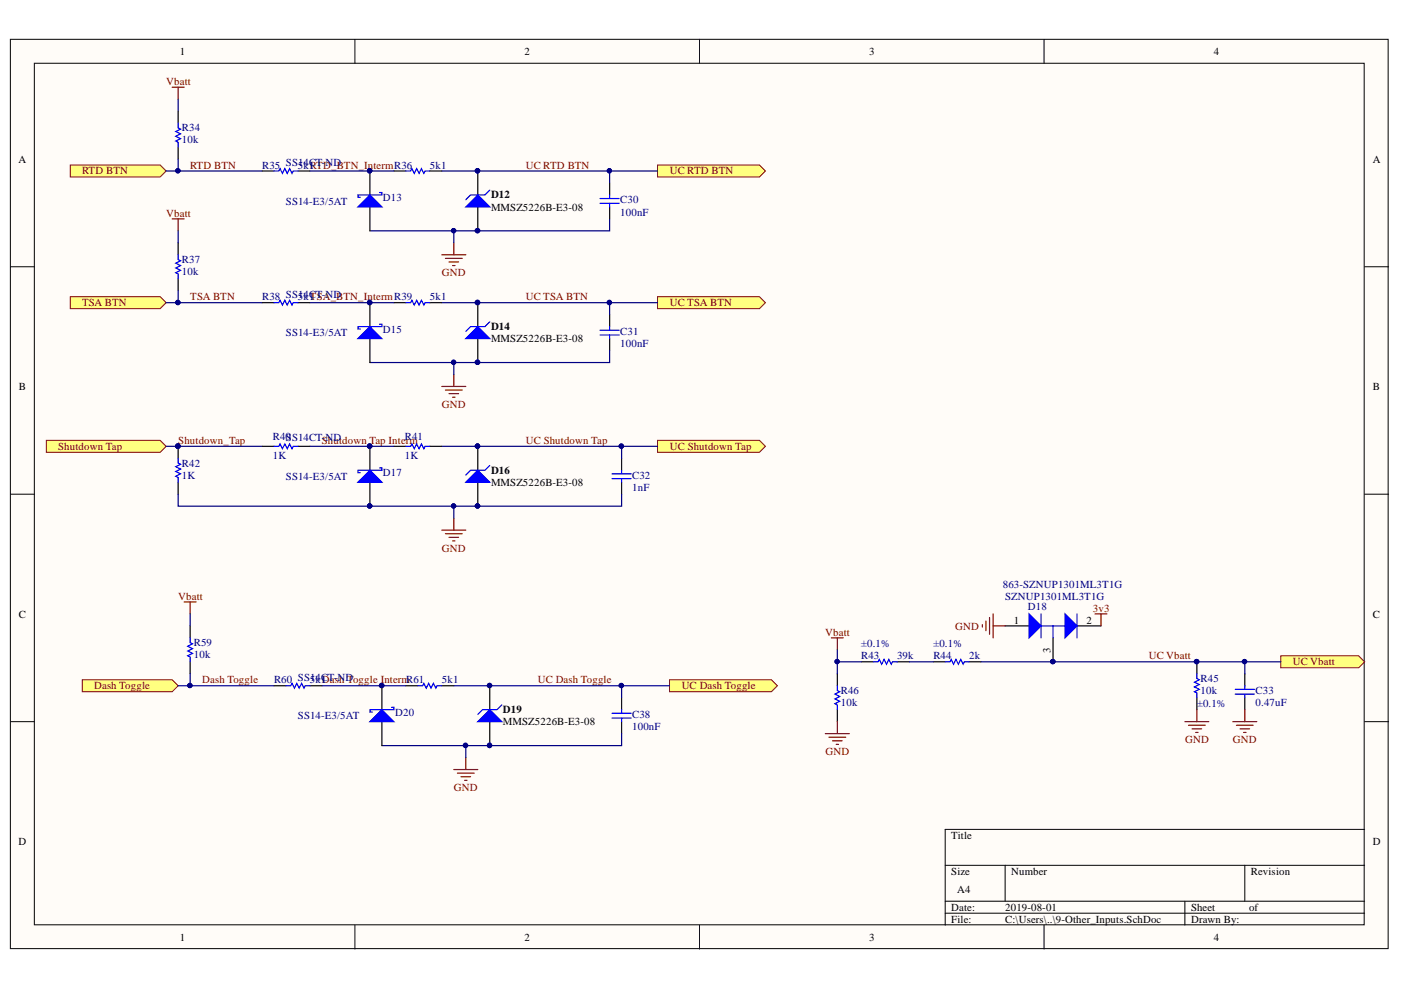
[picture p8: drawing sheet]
<svg xmlns="http://www.w3.org/2000/svg" width="297mm" height="210mm" viewBox="0 0 297 210" stroke-linecap="round" stroke-linejoin="round" font-family="sans-serif">
<defs><g id="words">
<g font-size="2.3">
<text x="38.1" y="11.6">1</text>
<text x="111.2" y="11.6">2</text>
<text x="184.3" y="11.6">3</text>
<text x="257.3" y="11.6">4</text>
<text x="3.9" y="34.5">A</text>
<text x="291.1" y="34.5">A</text>
<text x="104.1" y="42.1">D12</text>
<text x="104.1" y="44.7">MMSZ5226B-E3-08</text>
<text x="104.1" y="70">D14</text>
<text x="104.1" y="72.6">MMSZ5226B-E3-08</text>
<text x="4" y="82.7">B</text>
<text x="291.1" y="82.7">B</text>
<text x="104.1" y="100.4">D16</text>
<text x="104.1" y="103">MMSZ5226B-E3-08</text>
<text x="4" y="130.9">C</text>
<text x="291.1" y="130.9">C</text>
<text x="215" y="132.2">1</text>
<text x="230.4" y="132.2">2</text>
<text x="222.8" y="138.4" transform="rotate(-90 222.8 138.4)">3</text>
<text x="106.6" y="151.2">D19</text>
<text x="106.6" y="153.8">MMSZ5226B-E3-08</text>
<text x="3.9" y="179.2">D</text>
<text x="201.7" y="177.9">Title</text>
<text x="291.1" y="179.2">D</text>
<text x="201.7" y="185.5">Size</text>
<text x="214.4" y="185.5">Number</text>
<text x="265.2" y="185.5">Revision</text>
<text x="203" y="189.3">A4</text>
<text x="201.7" y="193.1">Date:</text>
<text x="201.7" y="195.7">File:</text>
<text x="213.1" y="193.1">2019-08-01</text>
<text x="213.1" y="195.7">C:\Users\..\9-Other_Inputs.SchDoc</text>
<text x="252.5" y="193.1">Sheet</text>
<text x="252.5" y="195.7">Drawn By:</text>
<text x="264.8" y="193.1">of</text>
<text x="38.1" y="199.5">1</text>
<text x="111.2" y="199.5">2</text>
<text x="184.3" y="199.5">3</text>
<text x="257.3" y="199.5">4</text>
</g>
<g font-size="2.3" fill="#800000">
<text x="35.3" y="18">Vbatt</text>
<text x="40.3" y="35.7">RTD BTN</text>
<text x="111.5" y="35.7">UC RTD BTN</text>
<text x="17.4" y="37">RTD BTN</text>
<text x="142" y="37">UC RTD BTN</text>
<text x="35.3" y="46">Vbatt</text>
<text x="93.7" y="58.6">GND</text>
<text x="17.4" y="65">TSA BTN</text>
<text x="40.3" y="63.7">TSA BTN</text>
<text x="111.5" y="63.7">UC TSA BTN</text>
<text x="142" y="65">UC TSA BTN</text>
<text x="93.7" y="86.5">GND</text>
<text x="12.3" y="95.4">Shutdown Tap</text>
<text x="37.8" y="94.1">Shutdown_Tap</text>
<text x="111.5" y="94.1">UC Shutdown Tap</text>
<text x="142" y="95.4">UC Shutdown Tap</text>
<text x="93.7" y="117">GND</text>
<text x="37.8" y="127.1">Vbatt</text>
<text x="231.7" y="129.7">3v3</text>
<text x="175" y="134.7">Vbatt</text>
<text x="202.5" y="133.5">GND</text>
<text x="243.6" y="139.8">UC Vbatt</text>
<text x="274.1" y="141.1">UC Vbatt</text>
<text x="20" y="146.1">Dash Toggle</text>
<text x="42.9" y="144.9">Dash Toggle</text>
<text x="114" y="144.9">UC Dash Toggle</text>
<text x="144.5" y="146.1">UC Dash Toggle</text>
<text x="175.1" y="160.1">GND</text>
<text x="251.3" y="157.6">GND</text>
<text x="261.4" y="157.6">GND</text>
<text x="96.2" y="167.8">GND</text>
</g>
<g font-size="2.3" fill="#000080">
<text x="38.6" y="27.9">R34</text>
<text x="38.6" y="30.4">10k</text>
<text x="55.6" y="35.7">R35 SS1k1RTD_BTN_IntermR36</text>
<text x="63.2" y="35.7">54CT-ND</text>
<text x="91.2" y="35.7">5k1</text>
<text x="60.6" y="43.4">SS14-E3/5AT</text>
<text x="81.2" y="42.6">D13</text>
<text x="131.5" y="45.7">100nF</text>
<text x="131.5" y="43.1">C30</text>
<text x="38.6" y="58.4">10k</text>
<text x="38.6" y="55.8">R37</text>
<text x="55.6" y="63.7">R38 SS1k1TSA_BTN_IntermR39</text>
<text x="63.2" y="63.7">54CT-ND</text>
<text x="91.2" y="63.7">5k1</text>
<text x="60.6" y="71.3">SS14-E3/5AT</text>
<text x="81.2" y="70.5">D15</text>
<text x="131.5" y="71">C31</text>
<text x="131.5" y="73.6">100nF</text>
<text x="57.8" y="93.3">R40</text>
<text x="60.6" y="93.6">SS14CTShD</text>
<text x="68.3" y="93.6">-Nutdown Tap Interm</text>
<text x="85.8" y="93.3">R41</text>
<text x="38.6" y="101.5">1K</text>
<text x="38.6" y="98.9">R42</text>
<text x="57.8" y="97.4">1K</text>
<text x="60.6" y="101.7">SS14-E3/5AT</text>
<text x="81.2" y="100.9">D17</text>
<text x="85.8" y="97.4">1K</text>
<text x="134" y="101.5">C32</text>
<text x="134" y="104.1">1nF</text>
<text x="212.6" y="124.6">863-SZNUP1301ML3T1G</text>
<text x="213.1" y="127.1">SZNUP1301ML3T1G</text>
<text x="217.9" y="129.4">D18</text>
<text x="41.1" y="137">R59</text>
<text x="182.6" y="137.3">±0.1%</text>
<text x="197.9" y="137.3">±0.1%</text>
<text x="41.1" y="139.6">10k</text>
<text x="182.6" y="139.8">R43</text>
<text x="190.2" y="139.8">39k</text>
<text x="197.9" y="139.8">R44</text>
<text x="205.5" y="139.8">2k</text>
<text x="58.1" y="144.9">R60 SS1k1Dash T</text>
<text x="65.7" y="144.9">54CT-NDoggle IntermR61</text>
<text x="93.7" y="144.9">5k1</text>
<text x="178.3" y="149.7">10k</text>
<text x="178.3" y="147.2">R46</text>
<text x="253.8" y="150">±0.1%</text>
<text x="254.5" y="147.2">10k</text>
<text x="254.5" y="144.6">R45</text>
<text x="266.2" y="149.7">0.47uF</text>
<text x="266.2" y="147.2">C33</text>
<text x="63.2" y="152.5">SS14-E3/5AT</text>
<text x="83.8" y="151.7">D20</text>
<text x="134" y="154.8">100nF</text>
<text x="134" y="152.2">C38</text>
</g>
</g></defs>
<g fill="#fffcf8" stroke="#000" stroke-width=".21">
<path d="M2.2 8.3h292.1v192.8h-292.1z"/>
<path d="M7.3 13.4h281.9v182.7h-281.9z"/>
</g>
<g fill="none" stroke="#000" stroke-width=".21">
<path d="M75.3 8.3v5.1M148.3 8.3v5.1M221.4 8.3v5.1M2.2 56.6h5.1M289.3 56.6h5.1M2.2 104.8h5.1M289.3 104.8h5.1M2.2 153h5.1M289.3 153h5.1M289.3 175.9h-88.9v20.3M75.3 196.2v5M148.3 196.2v5"/>
<path d="M200.4 183.5h88.9M200.4 191.1h88.9M200.4 193.6h88.9M213.1 183.5v7.6M221.4 196.2v5M251.2 191.1v5.1M263.9 183.5v7.6"/>
</g>
<g fill="#ffff80" stroke="#800000" stroke-width=".21">
<path d="M14.9 35h19.1l1.2 1.3-1.2 1.2h-19.1z" fill-rule="evenodd"/>
<path d="M139.4 35h21.6l1.3 1.3-1.3 1.2h-21.6z" fill-rule="evenodd"/>
</g>
<path d="M101.3 36.3v5M101.3 43.9v5" fill="none" stroke="#000" stroke-width=".25"/>
<g fill="#000080" stroke="#000080" stroke-width=".21">
<circle cx="101.2" cy="48.9" r=".46"/>
<circle cx="101.2" cy="36.2" r=".46"/>
</g>
<path d="M98.8 43.9l2.5-2.6 2.5 2.6z" fill="#00f"/>
<path d="M98.8 43.9l2.5-2.6 2.5 2.6zM103.8 40.3l-1 1h-3l-1 1" fill="none" stroke="#00f" stroke-width=".25"/>
<g fill="#000080" stroke="#000080" stroke-width=".21">
<circle cx="101.2" cy="48.9" r=".46"/>
<circle cx="101.2" cy="36.2" r=".46"/>
</g>
<path d="M93.7 54h5.1M94.4 54.8h3.6M95.2 55.5h2M96 56.3h.5M96.2 51.5v2.5" fill="none" stroke="#800000" stroke-width=".25"/>
<g fill="#ffff80" stroke="#800000" stroke-width=".21">
<path d="M14.9 62.9h19.1l1.2 1.3-1.2 1.2h-19.1z" fill-rule="evenodd"/>
<path d="M139.4 62.9h21.6l1.3 1.3-1.3 1.2h-21.6z" fill-rule="evenodd"/>
</g>
<path d="M101.3 64.2v5.1M101.3 71.8v5.1" fill="none" stroke="#000" stroke-width=".25"/>
<g fill="#000080" stroke="#000080" stroke-width=".21">
<circle cx="101.2" cy="76.8" r=".46"/>
<circle cx="101.2" cy="64.1" r=".47"/>
</g>
<path d="M98.8 71.8l2.5-2.5 2.5 2.5z" fill="#00f"/>
<path d="M98.8 71.8l2.5-2.5 2.5 2.5zM103.8 68.2l-1 1.1h-3l-1 1" fill="none" stroke="#00f" stroke-width=".25"/>
<g fill="#000080" stroke="#000080" stroke-width=".21">
<circle cx="101.2" cy="76.8" r=".46"/>
<circle cx="101.2" cy="64.1" r=".47"/>
</g>
<path d="M36.5 18.5h2.5M37.8 18.5v2.5M36.5 46.4h2.5M37.8 46.4v2.5M96.2 79.4v2.5M93.7 81.9h5.1M94.4 82.7h3.6M95.2 83.5h2M96 84.2h.5" fill="none" stroke="#800000" stroke-width=".25"/>
<path d="M139.4 93.4h21.6l1.3 1.2-1.3 1.3h-21.6z" fill-rule="evenodd" fill="#ffff80" stroke="#800000" stroke-width=".21"/>
<path d="M101.3 94.6v5.1M101.3 102.2v5.1" fill="none" stroke="#000" stroke-width=".25"/>
<g fill="#000080" stroke="#000080" stroke-width=".21">
<circle cx="101.2" cy="107.3" r=".46"/>
<circle cx="101.2" cy="94.6" r=".47"/>
</g>
<path d="M98.8 102.2l2.5-2.5 2.5 2.5z" fill="#00f"/>
<path d="M103.8 98.7l-1 1h-3l-1 1M98.8 102.2l2.5-2.5 2.5 2.5z" fill="none" stroke="#00f" stroke-width=".25"/>
<g fill="#000080" stroke="#000080" stroke-width=".21">
<circle cx="101.2" cy="107.3" r=".46"/>
<circle cx="101.2" cy="94.6" r=".47"/>
<circle cx="37.7" cy="94.6" r=".47"/>
</g>
<path d="M93.7 112.4h5.1M94.4 113.2h3.6M95.2 113.9h2M96 114.7h.5M96.2 109.9v2.5" fill="none" stroke="#800000" stroke-width=".25"/>
<path d="M9.8 93.4h24.2l1.2 1.2-1.2 1.3h-24.2z" fill-rule="evenodd" fill="#ffff80" stroke="#800000" stroke-width=".21"/>
<g fill="none" stroke="#000" stroke-width=".25">
<path d="M37.8 23.6v2.5M37.8 31.2v2.5M55.6 36.3h2.5M63.2 36.3h2.5M83.5 36.3h2.6M91.1 36.3h2.6M129.2 38.8v2.5M37.8 51.5v2.5M37.8 59.1v2.5M129.2 43.9v2.5M55.6 64.2h2.5M63.2 64.2h2.5"/>
<path d="M83.5 64.2h2.6M91.1 64.2h2.6M129.2 66.7v2.6M129.2 71.8v2.5M37.8 94.6v2.6M55.6 94.6h2.5M63.2 94.6h2.5M83.5 94.6h2.6M91.1 94.6h2.6M131.8 97.2v2.5M37.8 102.2v2.6M131.8 102.2v2.6"/>
</g>
<g fill="none" stroke="#00f" stroke-width=".25">
<path d="M37.8 26.1v1l.5 .3-1 .5 1 .5-1 .5 1 .5-1 .5 .5 .3v1M58.1 36.3h1l.3-.6 .5 1.1 .5-1.1 .5 1.1 .5-1.1 .5 1.1 .3-.5h1M86.1 36.3h1l.2-.6 .5 1.1 .5-1.1 .5 1.1 .6-1.1 .5 1.1 .2-.5h1M37.8 54v1l.5 .3-1 .5 1 .5-1 .5 1 .5-1 .5 .5 .3v1M127.2 42.1h4.1M127.2 43.1h4.1M129.2 41.3v.8M129.2 43.1v.8M58.1 64.2h1l.3-.5 .5 1 .5-1 .5 1 .5-1 .5 1 .3-.5h1M86.1 64.2h1l.2-.5 .5 1 .5-1 .5 1 .6-1 .5 1 .2-.5h1M127.2 70h4.1M127.2 71h4.1"/>
<path d="M129.2 69.3v.7M129.2 71v.8M37.8 97.2v1l.5 .2-1 .5 1 .6-1 .5 1 .5-1 .5 .5 .2v1M58.1 94.6h1l.3-.5 .5 1 .5-1 .5 1 .5-1 .5 1 .3-.5h1M86.1 94.6h1l.2-.5 .5 1 .5-1 .5 1 .6-1 .5 1 .2-.5h1M131.8 99.7v.8M129.8 100.5h4M129.8 101.5h4M131.8 101.5v.7"/>
</g>
<circle cx="37.7" cy="94.6" r=".47" fill="#000080" stroke="#000080" stroke-width=".21"/>
<path d="M271.5 139h16.6l1.2 1.3-1.2 1.3h-16.6z" fill-rule="evenodd" fill="#ffff80" stroke="#800000" stroke-width=".21"/>
<g fill="none" stroke="#000" stroke-width=".25">
<path d="M213.1 132.7h5.1M223.3 135.2v5.1M228.3 132.7h5.1M177.5 142.9v2.5M177.5 150.5v2.5M182.6 140.3h2.6M190.2 140.3h2.6M197.9 140.3h2.5M205.5 140.3h2.5M253.8 140.3v2.6M253.8 147.9v2.6M263.9 142.9v2.5"/>
<path d="M263.9 147.9v2.6"/>
</g>
<path d="M177.5 145.4v1l.5 .3-1 .5 1 .5-1 .5 1 .5-1 .5 .5 .3v1M185.2 140.3h1l.2-.5 .5 1 .5-1 .5 1 .6-1 .5 1 .2-.5h1M200.4 140.3h1l.3-.5 .5 1 .5-1 .5 1 .5-1 .5 1 .3-.5h1M253.8 142.9v1l.5 .2-1 .5 1 .5-1 .5 1 .6-1 .5 .5 .2v1M261.9 146.2h4.1M261.9 147.2h4.1M263.9 145.4v.8M263.9 147.2v.7" fill="none" stroke="#00f" stroke-width=".25"/>
<path d="M176.3 135.2h2.5M177.5 135.2v2.6M175 155.5h5.1M175.8 156.3h3.5M176.5 157.1h2M177.3 157.8h.5M177.5 153v2.5" fill="none" stroke="#800000" stroke-width=".25"/>
<g fill="#000080" stroke="#000080" stroke-width=".21">
<circle cx="253.7" cy="140.3" r=".46"/>
<circle cx="223.2" cy="140.3" r=".46"/>
</g>
<path d="M225.8 130.2l2.5 2.5-2.5 2.5z" fill="#00f"/>
<path d="M225.8 130.2l2.5 2.5-2.5 2.5z" fill="none" stroke="#00f" stroke-width=".25"/>
<path d="M218.2 130.2l2.5 2.5-2.5 2.5z" fill="#00f"/>
<path d="M218.2 130.2l2.5 2.5-2.5 2.5zM220.7 130.2v5M220.7 132.7h5.1M223.3 132.7v2.5M228.3 130.2v5" fill="none" stroke="#00f" stroke-width=".25"/>
<g fill="#000080" stroke="#000080" stroke-width=".21">
<circle cx="223.2" cy="140.3" r=".46"/>
<circle cx="37.7" cy="36.2" r=".46"/>
<circle cx="78.4" cy="36.2" r=".46"/>
<circle cx="101.2" cy="36.2" r=".46"/>
<circle cx="129.2" cy="36.2" r=".46"/>
<circle cx="101.2" cy="48.9" r=".46"/>
<circle cx="96.2" cy="48.9" r=".46"/>
<circle cx="37.7" cy="64.1" r=".47"/>
<circle cx="78.4" cy="64.1" r=".47"/>
<circle cx="101.2" cy="64.1" r=".47"/>
<circle cx="129.2" cy="64.1" r=".46"/>
<circle cx="101.2" cy="76.8" r=".46"/>
<circle cx="96.2" cy="76.8" r=".46"/>
<circle cx="37.7" cy="94.6" r=".47"/>
<circle cx="78.4" cy="94.6" r=".47"/>
<circle cx="101.2" cy="94.6" r=".47"/>
<circle cx="131.7" cy="94.6" r=".47"/>
<circle cx="96.2" cy="107.3" r=".46"/>
<circle cx="78.4" cy="107.3" r=".46"/>
<circle cx="101.2" cy="107.3" r=".46"/>
<circle cx="263.9" cy="140.3" r=".46"/>
<circle cx="177.5" cy="140.3" r=".46"/>
<circle cx="253.7" cy="140.3" r=".46"/>
</g>
<g fill="none" stroke="#800000" stroke-width=".25">
<path d="M208.3 132.4v.6M209 131.7v2M209.8 130.9v3.6M210.6 130.2v5M210.6 132.7h2.5M232.2 130.2h2.5M233.4 130.2v2.5M251.2 153h5.1M252 153.8h3.5M252.7 154.5h2.1M253.5 155.3h.5M253.8 150.5v2.5"/>
<path d="M261.4 153h5.1M262.1 153.8h3.6M262.9 154.5h2M263.7 155.3h.5M263.9 150.5v2.5"/>
</g>
<g fill="none" stroke="#000080" stroke-width=".25">
<path d="M35.2 36.3h20.4M37.8 21v2.6M37.8 33.7v2.6M65.7 36.3h17.8M93.7 36.3h45.7M129.2 36.3v2.5M37.8 48.9v2.6M96.2 48.9v2.6M129.2 46.4v2.5h-50.8M35.2 64.2h20.4M37.8 61.6v2.6M65.7 64.2h17.8"/>
<path d="M93.7 64.2h45.7M96.2 76.9v2.5M129.2 74.3v2.6h-50.8M129.2 64.2v2.5M35.2 94.6h20.4M65.7 94.6h17.8M93.7 94.6h45.7M131.8 94.6v2.6M37.8 104.8v2.5h94v-2.5M96.2 107.3v2.6M177.5 137.8v2.5M182.6 140.3h-5.1v2.6"/>
<path d="M192.8 140.3h5.1M208 140.3h63.5M263.9 140.3v2.6"/>
</g>
<g fill="#ffff80" stroke="#800000" stroke-width=".21">
<path d="M17.4 144.1h19.1l1.3 1.3-1.3 1.3h-19.1z" fill-rule="evenodd"/>
<path d="M142 144.1h21.6l1.2 1.3-1.2 1.3h-21.6z" fill-rule="evenodd"/>
</g>
<path d="M103.8 145.4v5.1M103.8 153v5.1" fill="none" stroke="#000" stroke-width=".25"/>
<g fill="#000080" stroke="#000080" stroke-width=".21">
<circle cx="103.8" cy="158" r=".46"/>
<circle cx="103.8" cy="145.3" r=".46"/>
</g>
<path d="M101.3 153l2.5-2.5 2.6 2.5z" fill="#00f"/>
<path d="M40.3 135.2v1.1l.5 .2-1 .5 1 .5-1 .5 1 .5-1 .5 .5 .3v1M60.6 145.4h1.1l.2-.5 .5 1 .5-1 .5 1 .5-1 .6 1 .2-.5h1M88.6 145.4h1l.3-.5 .5 1 .5-1 .5 1 .5-1 .5 1 .3-.5h1M101.3 153l2.5-2.5 2.6 2.5zM106.4 149.5l-1 1h-3.1l-1 1M129.8 151.2h4M129.8 152.2h4M131.8 150.5v.7M131.8 152.2v.8" fill="none" stroke="#00f" stroke-width=".25"/>
<g fill="#000080" stroke="#000080" stroke-width=".21">
<circle cx="103.8" cy="158" r=".46"/>
<circle cx="103.8" cy="145.3" r=".46"/>
<circle cx="40.3" cy="145.3" r=".46"/>
<circle cx="80.9" cy="145.3" r=".46"/>
<circle cx="131.7" cy="145.3" r=".46"/>
<circle cx="98.7" cy="158" r=".47"/>
<circle cx="78.4" cy="36.2" r=".46"/>
</g>
<path d="M39 127.6h2.6M40.3 127.6v2.6M96.2 163.2h5.1M97 163.9h3.5M97.7 164.7h2.1M98.5 165.4h.5M98.8 160.6v2.6" fill="none" stroke="#800000" stroke-width=".25"/>
<path d="M78.4 36.3v5M78.4 43.9v5M40.3 132.7v2.5M40.3 140.3v2.6M58.1 145.4h2.5M65.7 145.4h2.6M86.1 145.4h2.5M93.7 145.4h2.5M131.8 147.9v2.6M131.8 153v2.5" fill="none" stroke="#000" stroke-width=".25"/>
<path d="M40.3 130.2v2.5M37.8 145.4h20.3M40.3 142.9v2.5M68.3 145.4h17.8M96.2 145.4h45.8M98.8 158.1v2.5M131.8 155.5v2.6h-50.8M131.8 145.4v2.5" fill="none" stroke="#000080" stroke-width=".25"/>
<path d="M75.9 43.9l2.5-2.6 2.6 2.6z" fill="#00f"/>
<path d="M75.9 43.9l2.5-2.6 2.6 2.6zM80.5 40.8h.5v.5h-5.1v.5h.5" fill="none" stroke="#00f" stroke-width=".25"/>
<g fill="#000080" stroke="#000080" stroke-width=".21">
<circle cx="78.4" cy="36.2" r=".46"/>
<circle cx="78.4" cy="64.1" r=".47"/>
</g>
<path d="M78.4 64.2v5.1M78.4 71.8v5.1" fill="none" stroke="#000" stroke-width=".25"/>
<path d="M75.9 71.8l2.5-2.5 2.6 2.5z" fill="#00f"/>
<path d="M75.9 71.8l2.5-2.5 2.6 2.5zM80.5 68.7h.5v.6h-5.1v.5h.5" fill="none" stroke="#00f" stroke-width=".25"/>
<g fill="#000080" stroke="#000080" stroke-width=".21">
<circle cx="78.4" cy="64.1" r=".47"/>
<circle cx="78.4" cy="107.3" r=".46"/>
<circle cx="78.4" cy="94.6" r=".47"/>
</g>
<path d="M78.4 94.6v5.1M78.4 102.2v5.1" fill="none" stroke="#000" stroke-width=".25"/>
<path d="M75.9 102.2l2.5-2.5 2.6 2.5z" fill="#00f"/>
<path d="M80.5 99.2h.5v.5h-5.1v.5h.5M75.9 102.2l2.5-2.5 2.6 2.5z" fill="none" stroke="#00f" stroke-width=".25"/>
<g fill="#000080" stroke="#000080" stroke-width=".21">
<circle cx="78.4" cy="107.3" r=".46"/>
<circle cx="78.4" cy="94.6" r=".47"/>
<circle cx="80.9" cy="145.3" r=".46"/>
</g>
<path d="M81 145.4v5.1M81 153v5.1" fill="none" stroke="#000" stroke-width=".25"/>
<path d="M78.4 153l2.6-2.5 2.5 2.5z" fill="#00f"/>
<path d="M78.4 153l2.6-2.5 2.5 2.5zM83 150h.5v.5h-5.1v.5h.5" fill="none" stroke="#00f" stroke-width=".25"/>
<circle cx="80.9" cy="145.3" r=".46" fill="#000080" stroke="#000080" stroke-width=".21"/>
<use href="#words"/>
</svg>
